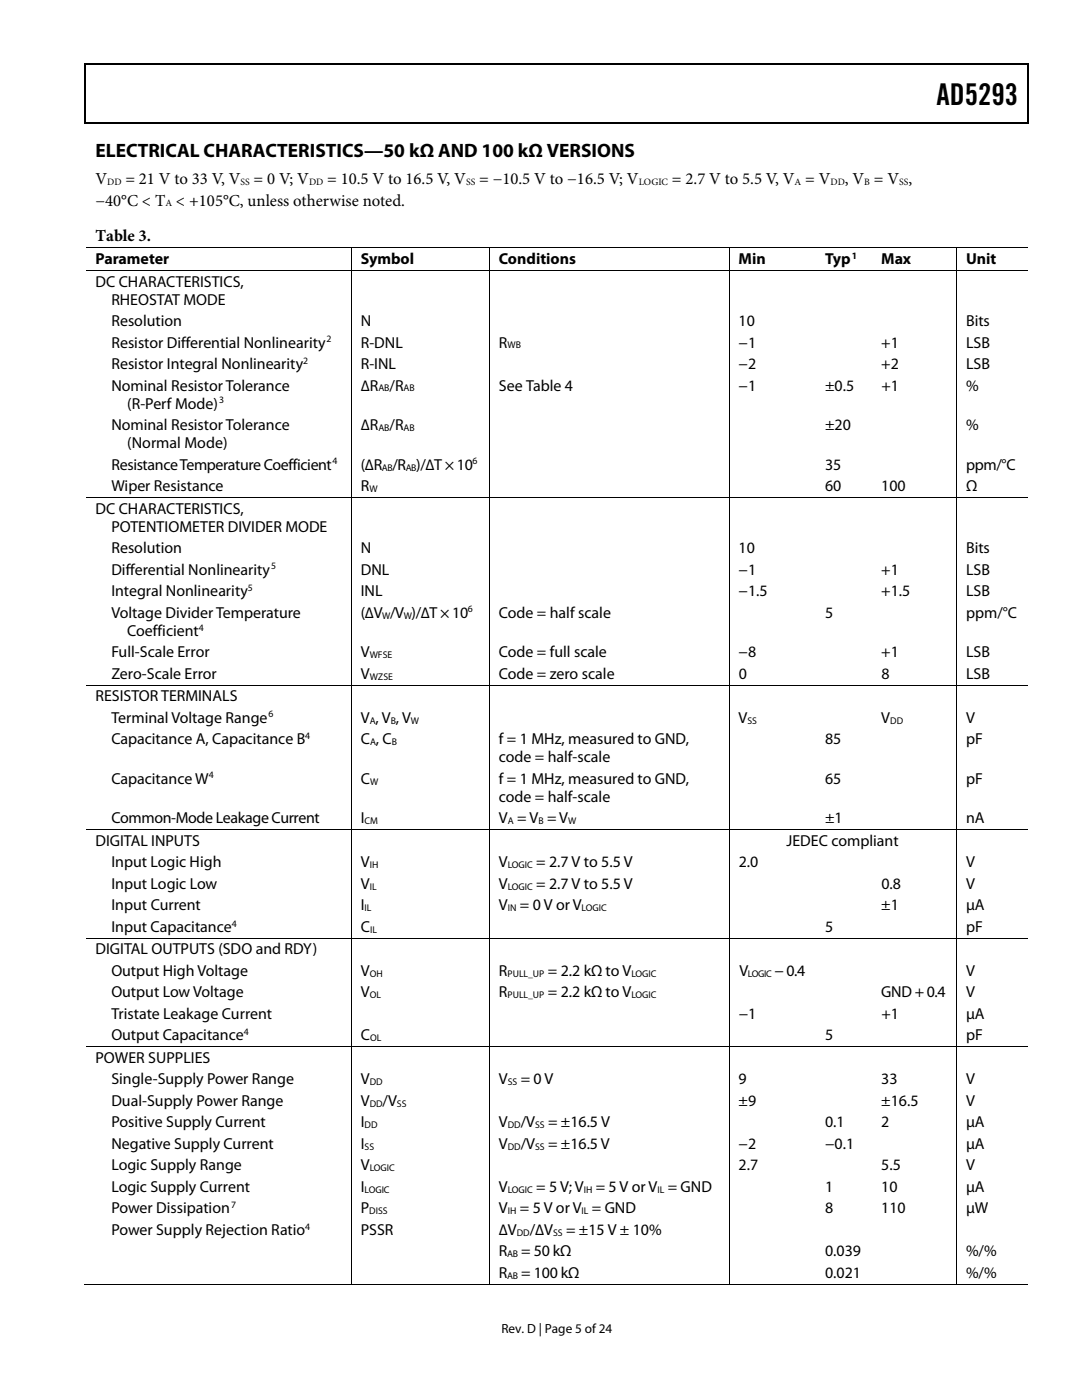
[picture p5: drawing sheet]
<svg xmlns="http://www.w3.org/2000/svg" width="216mm" height="279mm" viewBox="0 0 216 279" stroke-linecap="round" stroke-linejoin="round" font-family="sans-serif">
<defs><g id="words">
<text font-size="6" x="186.9" y="21">AD5293</text>
<text font-size="3.9" x="19" y="31.3">ELECTRICAL CHARACTERISTICS—50 kΩ AND 100 kΩ VERSIONS</text>
<g font-size="3.3">
<text x="19" y="36.8">V</text>
<text x="19.1" y="41">−40°C &lt; T &lt; +105°C, unless otherwise noted.</text>
<text x="25" y="36.8">= 21 V to 33 V, V</text>
<text x="50.6" y="36.8">= 0 V; V</text>
<text x="65.3" y="36.8">= 10.5 V to 16.5 V, V</text>
<text x="95.6" y="36.8">= −10.5 V to −16.5 V; V</text>
<text x="134.1" y="36.8">= 2.7 V to 5.5 V, V = V</text>
<text x="168.6" y="36.8">, V = V ,</text>
<text x="19" y="48.2">Table 3.</text>
</g>
<g font-size="3.2">
<text x="19" y="52.7">Parameter</text>
<text x="72" y="52.7">Symbol</text>
<text x="99.5" y="52.7">Conditions</text>
<text x="147.4" y="52.7">Min</text>
<text x="164.6" y="52.7">Typ</text>
<text x="175.9" y="52.7">Max</text>
<text x="192.8" y="52.7">Unit</text>
<text x="19" y="57.2">DC CHARACTERISTICS,</text>
<text x="22.2" y="60.8">RHEOSTAT MODE</text>
<text x="22.2" y="65.1">Resolution</text>
<text x="72" y="65.1">N</text>
<text x="147.4" y="65.1">10</text>
<text x="192.8" y="65.1">Bits</text>
<text x="22.2" y="69.4">Resistor Differential Nonlinearity</text>
<text x="72" y="69.4">R-DNL</text>
<text x="99.5" y="69.4">R</text>
<text x="147.4" y="69.4">−1</text>
<text x="175.9" y="69.4">+1</text>
<text x="192.8" y="69.4">LSB</text>
<text x="22.2" y="73.7">Resistor Integral Nonlinearity</text>
<text x="22.2" y="78">Nominal Resistor Tolerance</text>
<text x="72" y="78">∆R</text>
<text x="72" y="73.7">R-INL</text>
<text x="77.7" y="78">/R</text>
<text x="99.5" y="78">See Table 4</text>
<text x="147.4" y="73.7">−2</text>
<text x="147.4" y="78">−1</text>
<text x="164.6" y="78">±0.5</text>
<text x="175.8" y="73.7">+2</text>
<text x="175.9" y="78">+1</text>
<text x="192.8" y="73.7">LSB</text>
<text x="192.8" y="78">%</text>
<text x="25.4" y="81.6">(R-Perf Mode)</text>
<text x="22.2" y="85.9">Nominal Resistor Tolerance</text>
<text x="25.4" y="89.5">(Normal Mode)</text>
<text x="72" y="85.9">∆R</text>
<text x="77.7" y="85.9">/R</text>
<text x="164.6" y="85.9">±20</text>
<text x="192.8" y="85.9">%</text>
<text x="22.2" y="93.7">Resistance Temperature Coefficient</text>
<text x="72" y="93.7">(∆R /R )/∆T × 10</text>
<text x="164.6" y="93.7">35</text>
<text x="192.8" y="93.7">ppm/°C</text>
<text x="22.2" y="98">Wiper Resistance</text>
<text x="72" y="98">R</text>
<text x="164.6" y="98">60</text>
<text x="175.9" y="98">100</text>
<text x="192.8" y="98">Ω</text>
<text x="19" y="102.5">DC CHARACTERISTICS,</text>
<text x="22.2" y="106.1">POTENTIOMETER DIVIDER MODE</text>
<text x="22.2" y="110.4">Resolution</text>
<text x="72" y="110.4">N</text>
<text x="147.4" y="110.4">10</text>
<text x="192.8" y="110.4">Bits</text>
<text x="22.2" y="114.7">Differential Nonlinearity</text>
<text x="22.2" y="119">Integral Nonlinearity</text>
<text x="72" y="114.7">DNL</text>
<text x="72" y="119">INL</text>
<text x="147.4" y="114.7">−1</text>
<text x="147.4" y="119">−1.5</text>
<text x="175.8" y="119">+1.5</text>
<text x="175.8" y="114.7">+1</text>
<text x="192.8" y="119">LSB</text>
<text x="192.8" y="114.7">LSB</text>
<text x="22.2" y="123.3">Voltage Divider Temperature</text>
<text x="72" y="123.3">(∆V /V )/∆T × 10</text>
<text x="99.5" y="123.3">Code = half scale</text>
<text x="164.7" y="123.3">5</text>
<text x="192.8" y="123.3">ppm/°C</text>
<text x="22.2" y="131.2">Full-Scale Error</text>
<text x="25.4" y="126.9">Coefficient</text>
<text x="72" y="131.2">V</text>
<text x="99.5" y="131.2">Code = full scale</text>
<text x="147.4" y="131.2">−8</text>
<text x="175.9" y="131.2">+1</text>
<text x="192.8" y="131.2">LSB</text>
<text x="22.2" y="135.5">Zero-Scale Error</text>
<text x="72" y="135.5">V</text>
<text x="99.5" y="135.5">Code = zero scale</text>
<text x="147.4" y="135.5">0</text>
<text x="175.9" y="135.5">8</text>
<text x="192.8" y="135.5">LSB</text>
<text x="19" y="139.9">RESISTOR TERMINALS</text>
<text x="22.2" y="144.2">Terminal Voltage Range</text>
<text x="22.2" y="148.5">Capacitance A, Capacitance B</text>
<text x="72" y="148.5">C , C</text>
<text x="72" y="144.2">V , V , V</text>
<text x="99.5" y="148.5">f = 1 MHz, measured to GND,</text>
<text x="147.4" y="144.2">V</text>
<text x="164.6" y="148.5">85</text>
<text x="175.9" y="144.2">V</text>
<text x="192.8" y="148.5">pF</text>
<text x="192.8" y="144.2">V</text>
<text x="99.5" y="152.1">code = half-scale</text>
<text x="22.2" y="156.4">Capacitance W</text>
<text x="72" y="156.4">C</text>
<text x="99.5" y="156.4">f = 1 MHz, measured to GND,</text>
<text x="99.5" y="160">code = half-scale</text>
<text x="164.6" y="156.4">65</text>
<text x="192.8" y="156.4">pF</text>
<text x="22.2" y="164.3">Common-Mode Leakage Current</text>
<text x="72" y="164.3">I</text>
<text x="99.5" y="164.3">V = V = V</text>
<text x="164.6" y="164.3">±1</text>
<text x="192.8" y="164.3">nA</text>
<text x="19" y="168.8">DIGITAL INPUTS</text>
<text x="22.2" y="173.1">Input Logic High</text>
<text x="72" y="173.1">V</text>
<text x="99.5" y="173.1">V</text>
<text x="107" y="173.1">= 2.7 V to 5.5 V</text>
<text x="147.4" y="173.1">2.0</text>
<text x="157" y="168.8">JEDEC compliant</text>
<text x="192.8" y="173.1">V</text>
<text x="22.2" y="177.4">Input Logic Low</text>
<text x="72" y="177.4">V</text>
<text x="99.5" y="177.4">V</text>
<text x="107" y="177.4">= 2.7 V to 5.5 V</text>
<text x="175.9" y="177.4">0.8</text>
<text x="192.8" y="177.4">V</text>
<text x="22.2" y="181.7">Input Current</text>
<text x="22.2" y="186">Input Capacitance</text>
<text x="72" y="186">C</text>
<text x="72" y="181.7">I</text>
<text x="99.5" y="181.7">V</text>
<text x="103.8" y="181.7">= 0 V or V</text>
<text x="164.6" y="186">5</text>
<text x="175.8" y="181.7">±1</text>
<text x="192.8" y="181.7">μA</text>
<text x="192.8" y="186">pF</text>
<text x="19" y="190.4">DIGITAL OUTPUTS (SDO and RDY)</text>
<text x="22.2" y="194.7">Output High Voltage</text>
<text x="72" y="194.7">V</text>
<text x="99.5" y="194.7">R</text>
<text x="109.3" y="194.7">= 2.2 kΩ to V</text>
<text x="147.5" y="194.7">V</text>
<text x="154.5" y="194.7">− 0.4</text>
<text x="192.8" y="194.7">V</text>
<text x="22.2" y="199">Output Low Voltage</text>
<text x="22.2" y="203.3">Tristate Leakage Current</text>
<text x="72" y="199">V</text>
<text x="99.5" y="199">R</text>
<text x="109.3" y="199">= 2.2 kΩ to V</text>
<text x="147.4" y="203.3">−1</text>
<text x="175.9" y="199">GND + 0.4</text>
<text x="175.9" y="203.3">+1</text>
<text x="192.8" y="199">V</text>
<text x="192.8" y="203.3">μA</text>
<text x="22.2" y="207.6">Output Capacitance</text>
<text x="72" y="207.6">C</text>
<text x="164.6" y="207.6">5</text>
<text x="192.8" y="207.6">pF</text>
<text x="19" y="212.1">POWER SUPPLIES</text>
<text x="22.2" y="216.4">Single-Supply Power Range</text>
<text x="22.2" y="220.7">Dual-Supply Power Range</text>
<text x="72" y="216.4">V</text>
<text x="72" y="220.7">V</text>
<text x="76.3" y="220.7">/V</text>
<text x="99.5" y="216.4">V</text>
<text x="103.9" y="216.4">= 0 V</text>
<text x="147.4" y="220.7">±9</text>
<text x="147.4" y="216.4">9</text>
<text x="175.9" y="216.4">33</text>
<text x="175.9" y="220.7">±16.5</text>
<text x="192.8" y="216.4">V</text>
<text x="192.8" y="220.7">V</text>
<text x="22.2" y="225">Positive Supply Current</text>
<text x="72" y="225">I</text>
<text x="99.5" y="225">V</text>
<text x="103.9" y="225">/V</text>
<text x="109.3" y="225">= ±16.5 V</text>
<text x="164.6" y="225">0.1</text>
<text x="175.9" y="225">2</text>
<text x="192.8" y="225">μA</text>
<text x="22.2" y="229.3">Negative Supply Current</text>
<text x="22.2" y="233.6">Logic Supply Range</text>
<text x="72" y="233.6">V</text>
<text x="72" y="229.3">I</text>
<text x="99.5" y="229.3">V</text>
<text x="103.9" y="229.3">/V</text>
<text x="109.3" y="229.3">= ±16.5 V</text>
<text x="147.4" y="233.6">2.7</text>
<text x="147.4" y="229.3">−2</text>
<text x="164.6" y="229.3">−0.1</text>
<text x="175.9" y="233.6">5.5</text>
<text x="192.8" y="233.6">V</text>
<text x="192.8" y="229.3">μA</text>
<text x="22.2" y="237.9">Logic Supply Current</text>
<text x="72" y="237.9">I</text>
<text x="99.5" y="237.9">V</text>
<text x="107" y="237.9">= 5 V; V</text>
<text x="118.9" y="237.9">= 5 V or V = GND</text>
<text x="164.6" y="237.9">1</text>
<text x="175.9" y="237.9">10</text>
<text x="192.8" y="237.9">μA</text>
<text x="22.2" y="242.2">Power Dissipation</text>
<text x="72" y="242.2">P</text>
<text x="99.5" y="242.2">V</text>
<text x="103.7" y="242.2">= 5 V or V = GND</text>
<text x="164.6" y="242.2">8</text>
<text x="175.8" y="242.2">110</text>
<text x="192.8" y="242.2">μW</text>
<text x="22.2" y="246.5">Power Supply Rejection Ratio</text>
<text x="72" y="246.5">PSSR</text>
<text x="99.5" y="246.5">∆V</text>
<text x="99.5" y="250.8">R</text>
<text x="104" y="250.8">= 50 kΩ</text>
<text x="105.7" y="246.5">/∆V</text>
<text x="112.9" y="246.5">= ±15 V ± 10%</text>
<text x="164.6" y="250.8">0.039</text>
<text x="192.8" y="250.8">%/%</text>
<text x="99.5" y="255.1">R</text>
<text x="104" y="255.1">= 100 kΩ</text>
<text x="164.6" y="255.1">0.021</text>
<text x="192.8" y="255.1">%/%</text>
</g>
<text font-size="2.6" x="100.1" y="266">Rev. D | Page 5 of 24</text>
<g font-size="1.9">
<text x="21.4" y="36.9">DD</text>
<text x="33" y="41.2">A</text>
<text x="48" y="36.9">SS</text>
<text x="61.7" y="36.9">DD</text>
<text x="93" y="36.9">SS</text>
<text x="127.5" y="36.9">LOGIC</text>
<text x="158.6" y="36.9">A</text>
<text x="165.7" y="36.9">DD</text>
<text x="172.5" y="36.9">B</text>
<text x="179.4" y="36.9">SS</text>
<text x="170" y="51.7">1</text>
<text x="65.2" y="68.3">2</text>
<text x="101.3" y="69.5">WB</text>
<text x="60.5" y="72.6">2</text>
<text x="43.7" y="80.5">3</text>
<text x="75.5" y="78.1">AB</text>
<text x="80.5" y="78.1">AB</text>
<text x="75.5" y="86">AB</text>
<text x="80.5" y="86">AB</text>
<text x="66.4" y="92.7">4</text>
<text x="76.2" y="93.9">AB</text>
<text x="81" y="93.9">AB</text>
<text x="94.3" y="92.7">6</text>
<text x="73.7" y="98.2">W</text>
<text x="54.1" y="113.6">5</text>
<text x="49.5" y="117.9">5</text>
<text x="39.7" y="125.8">4</text>
<text x="76.3" y="123.4">W</text>
<text x="80.6" y="123.4">W</text>
<text x="93.3" y="122.2">6</text>
<text x="73.8" y="131.3">WFSE</text>
<text x="73.8" y="135.6">WZSE</text>
<text x="53.6" y="143.2">6</text>
<text x="60.9" y="147.5">4</text>
<text x="73.8" y="144.4">A</text>
<text x="73.8" y="148.7">A</text>
<text x="78" y="144.4">B</text>
<text x="78.2" y="148.7">B</text>
<text x="82" y="144.4">W</text>
<text x="149.2" y="144.4">SS</text>
<text x="177.6" y="144.4">DD</text>
<text x="41.7" y="155.4">4</text>
<text x="73.8" y="156.6">W</text>
<text x="72.7" y="164.5">CM</text>
<text x="101.3" y="164.5">A</text>
<text x="107.4" y="164.5">B</text>
<text x="113.4" y="164.5">W</text>
<text x="73.8" y="173.2">IH</text>
<text x="101.3" y="173.2">LOGIC</text>
<text x="73.8" y="177.5">IL</text>
<text x="101.3" y="177.5">LOGIC</text>
<text x="46.2" y="184.9">4</text>
<text x="72.7" y="181.8">IL</text>
<text x="101.3" y="181.8">IN</text>
<text x="116.1" y="181.8">LOGIC</text>
<text x="73.8" y="186.1">IL</text>
<text x="73.8" y="194.9">OH</text>
<text x="101.3" y="194.9">PULL_UP</text>
<text x="126" y="194.9">LOGIC</text>
<text x="149.2" y="194.9">LOGIC</text>
<text x="73.8" y="199.2">OL</text>
<text x="101.3" y="199.2">PULL_UP</text>
<text x="126" y="199.2">LOGIC</text>
<text x="48.6" y="206.6">4</text>
<text x="73.8" y="207.8">OL</text>
<text x="73.8" y="216.6">DD</text>
<text x="73.8" y="220.9">DD</text>
<text x="79.2" y="220.9">SS</text>
<text x="101.3" y="216.6">SS</text>
<text x="72.7" y="225.1">DD</text>
<text x="101.3" y="225.1">DD</text>
<text x="106.8" y="225.1">SS</text>
<text x="72.7" y="229.4">SS</text>
<text x="73.8" y="233.7">LOGIC</text>
<text x="101.3" y="229.4">DD</text>
<text x="106.8" y="229.4">SS</text>
<text x="72.7" y="238">LOGIC</text>
<text x="101.3" y="238">LOGIC</text>
<text x="116.5" y="238">IH</text>
<text x="131.2" y="238">IL</text>
<text x="46.1" y="241.1">7</text>
<text x="60.9" y="245.4">4</text>
<text x="73.7" y="242.3">DISS</text>
<text x="101.3" y="242.3">IH</text>
<text x="116.1" y="242.3">IL</text>
<text x="101.2" y="250.9">AB</text>
<text x="103.1" y="246.6">DD</text>
<text x="110.4" y="246.6">SS</text>
<text x="101.2" y="255.2">AB</text>
</g>
</g></defs>
<path d="M16.9 12.7h.2v1h-.2zM205.1 12.7h.2v1h-.2zM205.1 12.7h.2v.3h-.2zM82.3 24.4h.2v.3h-.2zM205.1 24.4h.2v.3h-.2z" fill="#000"/>
<path d="M16.9 12.8h188.2M17 13.7v11M205.2 13.7v11M205.1 24.5h-188.2" fill="none" stroke="#000" stroke-width=".25"/>
<g fill="none" stroke="#000" stroke-width=".2">
<path d="M17.1 49.5h187.9M17.1 54h187.9M70.1 49.6v4.3M70.1 54.1v45.1M97.6 49.6v4.3M97.6 54.1v45.1M145.5 49.6v4.3M145.5 54.1v45.1M190.9 49.6v4.3M190.9 54.1v45.1M17.1 99.3h187.9M70.1 99.4v37.3"/>
<path d="M97.6 99.4v37.3M145.5 99.4v37.3M190.9 99.4v37.3M17.1 136.7h187.9M70.1 136.8v28.7M97.6 136.8v28.7M145.5 136.8v28.7M190.9 136.8v28.7M17.1 165.6h187.9M70.1 165.7v21.5M97.6 165.7v21.5M145.5 165.7v21.5"/>
<path d="M190.9 165.7v21.5M17.1 187.2h187.9M70.1 187.3v21.5M97.6 187.3v21.5M145.5 187.3v21.5M190.9 187.3v21.5M17.1 208.9h187.9M70.1 209v47.4M97.6 209v47.4M145.5 209v47.4M190.9 209v47.4M16.9 256.3h53.1"/>
<path d="M70.2 256.3h27.4M97.7 256.3h47.7M145.6 256.3h45.2M190.9 256.3h14.2"/>
</g>
<use href="#words"/>
</svg>
